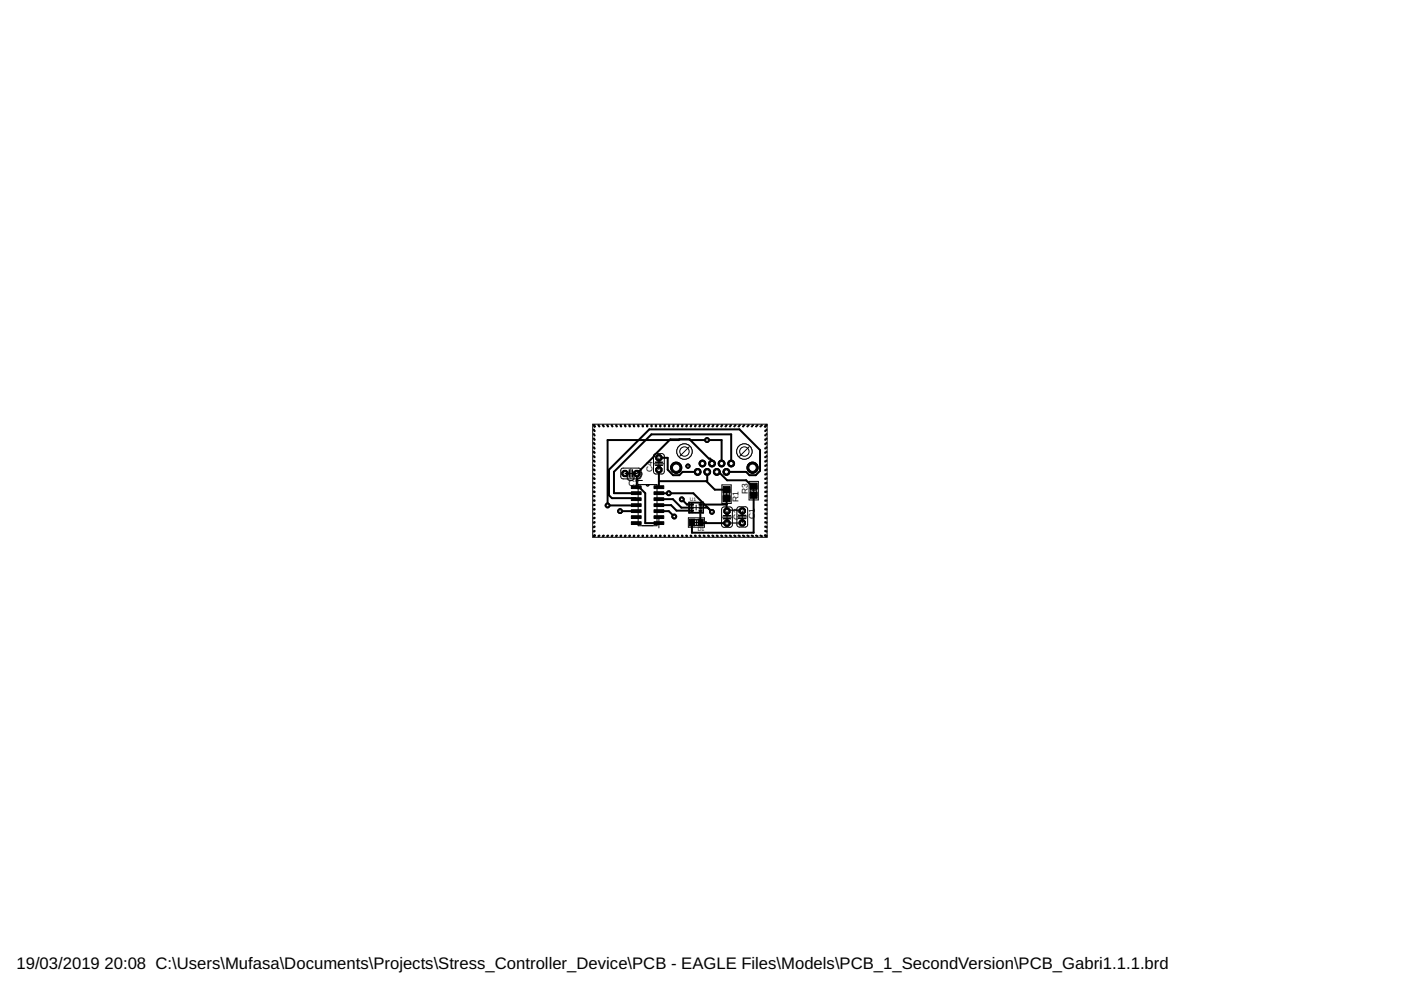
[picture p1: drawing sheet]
<svg xmlns="http://www.w3.org/2000/svg" width="297mm" height="210mm" viewBox="0 0 297 210" stroke-linecap="round" stroke-linejoin="round" font-family="sans-serif">
<defs><g id="words">
<g font-size="3.5">
<text x="3.5" y="205.4">19/03/2019</text>
<text x="22.2" y="205.4">20:08 C:\Users\Mufasa\Documents\Projects\Stress_Controller_Device\PCB - EAGLE Files\Models\PCB_1_SecondVersion\PCB_Gabri1.1.1.brd</text>
</g>
<text font-size="2.9" x="132.7" y="102">U2</text>
<g font-size="1.8">
<text x="138.3" y="100.1" transform="rotate(-90 138.3 100.1)">C4</text>
<text x="133.3" y="103">C3</text>
<text x="156.6" y="106.4" transform="rotate(-90 156.6 106.4)">R1</text>
<text x="158.5" y="104.7" transform="rotate(-90 158.5 104.7)">R3</text>
<text x="156.8" y="110.2" transform="rotate(-90 156.8 110.2)">C2</text>
<text x="160" y="110.1" transform="rotate(-90 160 110.1)">C1</text>
</g>
<g font-size="1.1">
<text x="146.2" y="106.1">U1</text>
<text x="148" y="112.6">D1</text>
</g>
</g></defs>
<g fill="none" stroke="#000" stroke-width=".42">
<path d="M125.9 91.1v.1M125.9 92v.1M125.9 93v.1M125.9 93.9v.1M125.9 94.8v.2M125.9 95.8v.1M125.9 96.7v.1M125.9 97.6v.1M125.9 98.6v.1M125.9 99.5v.1M126 90.1l-.1 .2M126.9 90.1h.1"/>
<path d="M127.8 90.1h.1M128.7 90.1h.1M129.6 90.1h.2M130.6 90.1h.1M131.5 90.1h.2M132.5 90.1h.1M133.4 90.1h.1M134.3 90.1h.2M135.3 90.1h.1M136.2 90.1h.1M137.1 90.1h.2M138.1 90.1h.1"/>
<path d="M139 90.1h.1M139.9 90.1h.2M140.9 90.1h.1M141.8 90.1h.1M142.7 90.1h.2M143.7 90.1h.1M144.6 90.1h.1M145.5 90.1h.2M146.5 90.1h.1M147.4 90.1h.1M148.4 90.1h.1M149.3 90.1h.1"/>
<path d="M149.9 93.3h-3.6l-.1-.1h-2.1l-.2 .1h-15.1v13.9M150.2 90.1h.1M151.2 90.1h.1M152.1 90.1h.1M153 90.1h.1M154 90.1h.1M154.9 90.1h.1M155.8 90.1h.2M156.8 90.1h.1M157.7 90.1h.1M158.6 90.1h.1M159.6 90.1h.1"/>
<path d="M160.5 90.1h.1M161.4 90.1h.2M162.4 90.1l.1 .2M162.5 91.1v.1M162.5 92v.1M162.5 93v.1M162.5 93.9v.1M162.5 94.8v.2M162.5 95.8v.1M162.5 96.7v.1M162.5 97.6v.1M162.5 98.6v.1"/>
<path d="M162.5 99.5v.1M125.9 100.4v.2M125.9 101.4v.1M125.9 102.3v.1M125.9 103.3v.1M125.9 104.2v.1M125.9 105.1v.1M125.9 106.1v.1M125.9 107v.1M125.9 107.9v.2M125.9 108.9v.1M125.9 109.8v.1"/>
<path d="M125.9 110.7v.2M125.9 111.7v.1M125.9 112.6v.1M125.9 113.5l.1 .2M126.9 113.7h.1M127.8 113.7h.1M128.7 113.7h.1M129.6 113.7h.2M130.6 113.7h.1M131.5 113.7h.2M132.5 113.7h.1M133.4 113.7h.1"/>
<path d="M134.3 113.7h.2M135.3 113.7h.1M136.2 113.7h.1M137.1 113.7h.2M138.1 113.7h.1M139 113.7h.1M139.9 113.7h.2M140.9 113.7h.1M141.8 104.6h5.2l3.9 3.9M141.8 113.7h.1M142.7 113.7h.2M143.7 113.7h.1"/>
<path d="M144.6 113.7h.1M145.5 113.7h.2M146.5 113.7h.1M147.4 113.7h.1M148.4 113.7h.1M149.3 113.7h.1M150.2 113.7h.1M151.2 113.7h.1M152.1 113.7h.1M153 113.7h.1M154 113.7h.1M154.9 113.7h.1"/>
<path d="M155.8 113.7h.2M156.8 113.7h.1M157.7 113.7h.1M158.6 113.7h.1M159.6 113.7h.1M160.5 113.7h.1M161.4 113.7h.2M162.5 113.5l-.1 .2M162.5 100.4v.2M162.5 101.4v.1M162.5 102.3v.1M162.5 103.3v.1"/>
<path d="M162.5 104.2v.1M162.5 105.1v.1M162.5 106.1v.1M162.5 107v.1M162.5 107.9v.2M162.5 108.9v.1M162.5 109.8v.1M162.5 110.7v.2M162.5 111.7v.1M162.5 112.6v.1"/>
</g>
<circle cx="157.4" cy="108.3" r=".71" fill="#000" stroke="#000" stroke-width=".21"/>
<circle cx="157.4" cy="108.3" r=".4" fill="#fff" stroke="#000" stroke-width=".21"/>
<circle cx="157.4" cy="110.9" r=".71" fill="#000" stroke="#000" stroke-width=".21"/>
<circle cx="157.4" cy="110.9" r=".4" fill="#fff" stroke="#000" stroke-width=".21"/>
<circle cx="154.1" cy="108.4" r=".71" fill="#000" stroke="#000" stroke-width=".21"/>
<circle cx="154.1" cy="108.4" r=".4" fill="#fff" stroke="#000" stroke-width=".21"/>
<circle cx="154.1" cy="110.9" r=".71" fill="#000" stroke="#000" stroke-width=".21"/>
<circle cx="154.1" cy="110.9" r=".4" fill="#fff" stroke="#000" stroke-width=".21"/>
<circle cx="155" cy="98.3" r=".72" fill="#000" stroke="#000" stroke-width=".21"/>
<circle cx="155" cy="98.3" r=".44" fill="#fff" stroke="#000" stroke-width=".21"/>
<circle cx="154" cy="100.1" r=".72" fill="#000" stroke="#000" stroke-width=".21"/>
<circle cx="154" cy="100.1" r=".44" fill="#fff" stroke="#000" stroke-width=".21"/>
<circle cx="153" cy="98.3" r=".72" fill="#000" stroke="#000" stroke-width=".21"/>
<circle cx="153" cy="98.3" r=".44" fill="#fff" stroke="#000" stroke-width=".21"/>
<circle cx="152" cy="100.1" r=".72" fill="#000" stroke="#000" stroke-width=".21"/>
<circle cx="152" cy="100.1" r=".44" fill="#fff" stroke="#000" stroke-width=".21"/>
<circle cx="151" cy="98.3" r=".72" fill="#000" stroke="#000" stroke-width=".21"/>
<circle cx="151" cy="98.3" r=".44" fill="#fff" stroke="#000" stroke-width=".21"/>
<circle cx="149.9" cy="100.1" r=".72" fill="#000" stroke="#000" stroke-width=".21"/>
<circle cx="149.9" cy="100.1" r=".44" fill="#fff" stroke="#000" stroke-width=".21"/>
<circle cx="148.9" cy="98.3" r=".72" fill="#000" stroke="#000" stroke-width=".21"/>
<circle cx="148.9" cy="98.3" r=".44" fill="#fff" stroke="#000" stroke-width=".21"/>
<circle cx="147.9" cy="100.1" r=".72" fill="#000" stroke="#000" stroke-width=".21"/>
<circle cx="147.9" cy="100.1" r=".44" fill="#fff" stroke="#000" stroke-width=".21"/>
<circle cx="143.4" cy="99.2" r="1.19" fill="#000" stroke="#000" stroke-width=".21"/>
<circle cx="143.4" cy="99.2" r=".78" fill="#fff" stroke="#000" stroke-width=".21"/>
<circle cx="159.6" cy="99.2" r="1.19" fill="#000" stroke="#000" stroke-width=".21"/>
<circle cx="159.6" cy="99.2" r=".78" fill="#fff" stroke="#000" stroke-width=".21"/>
<circle cx="135" cy="100.4" r=".71" fill="#000" stroke="#000" stroke-width=".21"/>
<circle cx="135" cy="100.4" r=".4" fill="#fff" stroke="#000" stroke-width=".21"/>
<circle cx="132.5" cy="100.4" r=".71" fill="#000" stroke="#000" stroke-width=".21"/>
<circle cx="132.5" cy="100.4" r=".4" fill="#fff" stroke="#000" stroke-width=".21"/>
<circle cx="139.7" cy="99.6" r=".71" fill="#000" stroke="#000" stroke-width=".21"/>
<circle cx="139.7" cy="99.6" r=".4" fill="#fff" stroke="#000" stroke-width=".21"/>
<circle cx="139.7" cy="97.1" r=".71" fill="#000" stroke="#000" stroke-width=".21"/>
<circle cx="139.7" cy="97.1" r=".4" fill="#fff" stroke="#000" stroke-width=".21"/>
<circle cx="150.9" cy="108.5" r=".51" fill="#000" stroke="#000" stroke-width=".21"/>
<circle cx="150.9" cy="108.5" r=".3" fill="#fff" stroke="#000" stroke-width=".21"/>
<circle cx="141.8" cy="104.6" r=".51" fill="#000" stroke="#000" stroke-width=".21"/>
<circle cx="141.8" cy="104.6" r=".3" fill="#fff" stroke="#000" stroke-width=".21"/>
<circle cx="149.9" cy="93.3" r=".51" fill="#000" stroke="#000" stroke-width=".21"/>
<circle cx="149.9" cy="93.3" r=".3" fill="#fff" stroke="#000" stroke-width=".21"/>
<circle cx="128.8" cy="107.2" r=".51" fill="#000" stroke="#000" stroke-width=".21"/>
<circle cx="128.8" cy="107.2" r=".3" fill="#fff" stroke="#000" stroke-width=".21"/>
<circle cx="144.5" cy="105.9" r=".51" fill="#000" stroke="#000" stroke-width=".21"/>
<circle cx="144.5" cy="105.9" r=".3" fill="#fff" stroke="#000" stroke-width=".21"/>
<circle cx="143" cy="109.5" r=".51" fill="#000" stroke="#000" stroke-width=".21"/>
<circle cx="143" cy="109.5" r=".3" fill="#fff" stroke="#000" stroke-width=".21"/>
<circle cx="131.5" cy="108.4" r=".51" fill="#000" stroke="#000" stroke-width=".21"/>
<circle cx="131.5" cy="108.4" r=".3" fill="#fff" stroke="#000" stroke-width=".21"/>
<circle cx="145.9" cy="98.8" r=".44" fill="#000" stroke="#000" stroke-width=".21"/>
<circle cx="145.9" cy="98.8" r=".25" fill="#fff" stroke="#000" stroke-width=".21"/>
<g fill="#000" stroke="#000" stroke-width=".21">
<path d="M133.9 103h2v.6h-2zM133.9 104.3h2v.6h-2zM133.9 105.5h2v.6h-2zM133.9 106.8h2v.6h-2zM133.9 108.1h2v.6h-2zM133.9 109.3h2v.6h-2zM133.9 110.6h2v.6h-2zM138.7 110.6h2v.6h-2zM138.7 109.3h2v.6h-2zM138.7 108.1h2v.6h-2zM138.7 106.8h2v.6h-2zM138.7 105.5h2v.6h-2z"/>
<path d="M138.7 104.3h2v.6h-2zM138.7 103h2v.6h-2zM146.2 110.1h1.1v1.4h-1.1zM146.5 108.1h.5v.3h-.5zM146.5 107.5h.5v.3h-.5zM146.5 106.8h.5v.3h-.5zM148 110.1h1.1v1.4h-1.1zM148.2 108.1h.6v.3h-.6zM148.2 107.5h.6v.3h-.6zM148.2 106.8h.6v.3h-.6zM153.3 103.2h1.5v1.3h-1.5zM153.3 105.1h1.5v1.3h-1.5z"/>
<path d="M159 104.3h1.5v1.3h-1.5zM159 102.4h1.5v1.3h-1.5z"/>
<circle cx="157.4" cy="108.3" r=".71"/>
</g>
<path d="M157.4 108.3l-.3-.1h-2.7l-.3 .2M157.4 110.9h-3.3" fill="none" stroke="#000" stroke-width=".25"/>
<g fill="none" stroke="#000" stroke-width=".42">
<path d="M126.1 91.3v.1M126.1 92.2v.2M126.1 93.2v.1M126.1 94.1v.1M126.1 95v.1M126.1 95.9v.1M126.1 96.9v.1M126.1 97.8v.1M126.1 98.7v.1M126.1 99.6v.1M126.2 90.4l-.1 .1M127 90.4h.1"/>
<path d="M127.9 90.4h.1M128.8 90.4h.1M129.8 90.4h.1M130.7 90.4h.1M131.6 90.4h.1M132.5 90.4h.2M133.5 90.4h.1M134.4 90.4h.1M135.3 90.4h.1M136.2 90.4h.2M137.2 90.4h.1M138.1 90.4h.1"/>
<path d="M139 90.4h.1M139.7 99.6v3.7M139.7 97.1h1.9v2.5l1.1 1.2h1.3l.7-.7h3.2M139.9 90.4h.2M140.9 90.4h.1M141.8 90.4h.1M142.7 90.4h.1M143.6 90.4h.1M144.6 90.4h.1M145.5 90.4h.1M146.4 90.4h.1M147.3 90.4h.1"/>
<path d="M148.3 90.4h.1M149.2 90.4h.1M149.9 93.3h3.1v5M150.1 90.4h.1M151 98.3v-.7l-.4-.4h-.3l-4.1-4h-4.1l-7.1 7.2v2.8l-.1 .2 .2 .1h.6l1.1 1.1v6.3h2.9M151 90.4h.2M152 90.4h.1M152.9 90.4h.1M153.8 90.4h.1M154.7 90.4h.1M155 98.3v-6.2h-16.9l-7.9 7.9v4.6h4.7M155.7 90.4h.1"/>
<path d="M156.6 90.4h.1M157.5 90.4h.1M158.4 90.4h.1M159.4 90.4h.1M160.3 90.4h.1M161.2 90.4h.1M162.1 90.4l.1 .1M162.2 91.3v.1M162.2 92.2v.2M162.2 93.2v.1M162.2 94.1v.1M162.2 95v.1"/>
<path d="M162.2 95.9v.1M162.2 96.9v.1M162.2 97.8v.1M162.2 98.7v.1M162.2 99.6v.1M126.1 100.5v.1M126.1 101.5v.1M126.1 102.4v.1M126.1 103.3v.1M126.1 104.2v.2M126.1 105.2v.1M126.1 106.1v.1"/>
<path d="M126.1 107v.1M126.1 107.9v.1M126.1 108.8v.2M126.1 109.8v.1M126.1 110.7v.1M126.1 111.6v.1M126.1 112.5v.1M126.1 113.5l.1 .1M127 113.6h.1M127.9 113.6h.1M128.8 113.6h.1M129.8 113.6h.1"/>
<path d="M130.7 113.6h.1M131.5 108.4h3.4M131.6 113.6h.1M132.5 113.6h.2M133.5 113.6h.1M134.4 113.6h.1M134.9 107.1l-6.1 .1M135.3 113.6h.1M136.2 113.6h.2M137.2 113.6h.1M138.1 113.6h.1M139 113.6h.1"/>
<path d="M139.7 107.1h2.6l1.1 1.2h3.3M139.7 103.3h.1M139.7 104.6h.1M139.7 105.8h3l1.8 1.8h2.2M139.7 104.6h2.1M139.7 108.4h2.1l1.2 1.1M139.9 113.6h.2M140.9 113.6h.1M141.8 113.6h.1M142.7 113.6h.1M143.6 113.6h.1M144.5 105.9l1.1 1.1h1.1"/>
<path d="M144.6 113.6h.1M145.5 113.6h.1M146.4 113.6h.1M147.3 113.6h.1M148.3 113.6h.1M148.5 107h5.6M148.5 107.6h1.6l.8 .9M148.5 108.3v2.6h5.8M149.2 113.6h.1M149.8 102l1.8 1.8h2.5M149.9 100.1v1.9h-10.2M150.1 113.6h.1"/>
<path d="M151 113.6h.2M152 113.6h.1M152 100.1h.4l1.8 1.7h4l1.2 1.3h.4M152.9 113.6h.1M153.8 113.6h.1M154 100.1h4.2l.7 .7h1.3l.9-1v-4.4l-4.3-4.4h-19.1l-8.6 8.6v5.4l.6 .6h5l.2 .2M154.1 105.7v2.6h.1M154.7 113.6h.1M155.7 113.6h.1M156.6 113.6h.1M157.5 113.6h.1M158.4 113.6h.1"/>
<path d="M159.4 113.6h.1M159.8 105v7.9h-13.1v-2.1M160.3 113.6h.1M161.2 113.6h.1M162.2 113.5l-.1 .1M162.2 100.5v.1M162.2 101.5v.1M162.2 102.4v.1M162.2 103.3v.1M162.2 104.2v.2M162.2 105.2v.1M162.2 106.1v.1"/>
<path d="M162.2 107v.1M162.2 107.9v.1M162.2 108.8v.2M162.2 109.8v.1M162.2 110.7v.1M162.2 111.6v.1M162.2 112.5v.1"/>
</g>
<circle cx="157.4" cy="108.3" r=".4" fill="#fff" stroke="#000" stroke-width=".21"/>
<circle cx="157.4" cy="110.9" r=".71" fill="#000" stroke="#000" stroke-width=".21"/>
<circle cx="157.4" cy="110.9" r=".4" fill="#fff" stroke="#000" stroke-width=".21"/>
<circle cx="154.1" cy="108.4" r=".71" fill="#000" stroke="#000" stroke-width=".21"/>
<circle cx="154.1" cy="108.4" r=".4" fill="#fff" stroke="#000" stroke-width=".21"/>
<circle cx="154.1" cy="110.9" r=".71" fill="#000" stroke="#000" stroke-width=".21"/>
<circle cx="154.1" cy="110.9" r=".4" fill="#fff" stroke="#000" stroke-width=".21"/>
<circle cx="155" cy="98.3" r=".72" fill="#000" stroke="#000" stroke-width=".21"/>
<circle cx="155" cy="98.3" r=".44" fill="#fff" stroke="#000" stroke-width=".21"/>
<circle cx="154" cy="100.1" r=".72" fill="#000" stroke="#000" stroke-width=".21"/>
<circle cx="154" cy="100.1" r=".44" fill="#fff" stroke="#000" stroke-width=".21"/>
<circle cx="153" cy="98.3" r=".72" fill="#000" stroke="#000" stroke-width=".21"/>
<circle cx="153" cy="98.3" r=".44" fill="#fff" stroke="#000" stroke-width=".21"/>
<circle cx="152" cy="100.1" r=".72" fill="#000" stroke="#000" stroke-width=".21"/>
<circle cx="152" cy="100.1" r=".44" fill="#fff" stroke="#000" stroke-width=".21"/>
<circle cx="151" cy="98.3" r=".72" fill="#000" stroke="#000" stroke-width=".21"/>
<circle cx="151" cy="98.3" r=".44" fill="#fff" stroke="#000" stroke-width=".21"/>
<circle cx="149.9" cy="100.1" r=".72" fill="#000" stroke="#000" stroke-width=".21"/>
<circle cx="149.9" cy="100.1" r=".44" fill="#fff" stroke="#000" stroke-width=".21"/>
<circle cx="148.9" cy="98.3" r=".72" fill="#000" stroke="#000" stroke-width=".21"/>
<circle cx="148.9" cy="98.3" r=".44" fill="#fff" stroke="#000" stroke-width=".21"/>
<circle cx="147.9" cy="100.1" r=".72" fill="#000" stroke="#000" stroke-width=".21"/>
<circle cx="147.9" cy="100.1" r=".44" fill="#fff" stroke="#000" stroke-width=".21"/>
<circle cx="143.4" cy="99.2" r="1.19" fill="#000" stroke="#000" stroke-width=".21"/>
<circle cx="143.4" cy="99.2" r=".78" fill="#fff" stroke="#000" stroke-width=".21"/>
<circle cx="159.6" cy="99.2" r="1.19" fill="#000" stroke="#000" stroke-width=".21"/>
<circle cx="159.6" cy="99.2" r=".78" fill="#fff" stroke="#000" stroke-width=".21"/>
<circle cx="135" cy="100.4" r=".71" fill="#000" stroke="#000" stroke-width=".21"/>
<circle cx="135" cy="100.4" r=".4" fill="#fff" stroke="#000" stroke-width=".21"/>
<circle cx="132.5" cy="100.4" r=".71" fill="#000" stroke="#000" stroke-width=".21"/>
<circle cx="132.5" cy="100.4" r=".4" fill="#fff" stroke="#000" stroke-width=".21"/>
<circle cx="139.7" cy="99.6" r=".71" fill="#000" stroke="#000" stroke-width=".21"/>
<circle cx="139.7" cy="99.6" r=".4" fill="#fff" stroke="#000" stroke-width=".21"/>
<circle cx="139.7" cy="97.1" r=".71" fill="#000" stroke="#000" stroke-width=".21"/>
<circle cx="139.7" cy="97.1" r=".4" fill="#fff" stroke="#000" stroke-width=".21"/>
<circle cx="150.9" cy="108.5" r=".51" fill="#000" stroke="#000" stroke-width=".21"/>
<circle cx="150.9" cy="108.5" r=".3" fill="#fff" stroke="#000" stroke-width=".21"/>
<circle cx="141.8" cy="104.6" r=".51" fill="#000" stroke="#000" stroke-width=".21"/>
<circle cx="141.8" cy="104.6" r=".3" fill="#fff" stroke="#000" stroke-width=".21"/>
<circle cx="149.9" cy="93.3" r=".51" fill="#000" stroke="#000" stroke-width=".21"/>
<circle cx="149.9" cy="93.3" r=".3" fill="#fff" stroke="#000" stroke-width=".21"/>
<circle cx="128.8" cy="107.2" r=".51" fill="#000" stroke="#000" stroke-width=".21"/>
<circle cx="128.8" cy="107.2" r=".3" fill="#fff" stroke="#000" stroke-width=".21"/>
<circle cx="144.5" cy="105.9" r=".51" fill="#000" stroke="#000" stroke-width=".21"/>
<circle cx="144.5" cy="105.9" r=".3" fill="#fff" stroke="#000" stroke-width=".21"/>
<circle cx="143" cy="109.5" r=".51" fill="#000" stroke="#000" stroke-width=".21"/>
<circle cx="143" cy="109.5" r=".3" fill="#fff" stroke="#000" stroke-width=".21"/>
<circle cx="131.5" cy="108.4" r=".51" fill="#000" stroke="#000" stroke-width=".21"/>
<circle cx="131.5" cy="108.4" r=".3" fill="#fff" stroke="#000" stroke-width=".21"/>
<circle cx="145.9" cy="98.8" r=".44" fill="#000" stroke="#000" stroke-width=".21"/>
<circle cx="145.9" cy="98.8" r=".25" fill="#fff" stroke="#000" stroke-width=".21"/>
<g fill="none" stroke="#000" stroke-width=".21">
<path d="M125.7 89.9h36.9v24h-36.9zM131.8 99.3h3.8l.3 .5-.1 1.5-.4 .2-3.6-.1-.2-.4v-1.2zM133.8 99.4v2M138.7 96.4l.4-.2h1.2l.5 .2v3.6l-.3 .5h-1.4l-.4-.2zM138.7 98.3h2M139.7 97.1v2.5M132.5 100.4h2.5M134.9 103.3h.4M134.9 104.6h.4M134.9 105.8h.4M134.9 107.1h.4M134.9 108.4h.4"/>
<path d="M134.9 109.6h.4M134.9 110.9h.4M135.3 102.7h4v8.8h-4zM137 102.7l.2 .3 .4-.3M138.7 110.9h2M139.3 103.3h.4M139.3 104.6h.4M139.3 105.8h.4M139.3 107.1h.4M139.3 108.4h.4M139.3 109.6h.4M139.7 109.9v2"/>
<path d="M145.9 109.8h3.5v2h-3.5zM146.6 106.6h2v2h-2zM146.6 110.2h2.1v1.2h-2.1zM147.1 107.6h1M147.2 110.8h.9M147.6 107.1v1M147.7 110.3v1M153.1 102.8h1.9v3.9h-1.9zM153.1 107.7l.4-.2h1.3l.5 .3v3.5l-.4 .5h-1.5l-.4-.4zM153.1 109.6h2.1M153.4 104.4v.8M153.6 104.8h.9"/>
<path d="M154.1 104.4v.8M154.1 108.4v2.5M154.7 104.4v.8M156.4 109.6h2M156.4 107.5l1.6-.1 .5 .4v3.5l-.2 .4-1.6 .1-.4-.4-.1-3.5zM157.4 108.3v2.6M158.8 102.1h2v3.9h-2zM159.2 103.6v.8M159.4 104h.8M159.8 103.6v.8M160.4 103.6v.8"/>
<circle cx="157.8" cy="95.7" r="1.63"/>
</g>
<path d="M146.1 106.5v2.3zM146 108.7l3.2 .1zM146.6 110.2h.6v1.2h-.6zM148.1 110.2h.6v1.2h-.6zM146.1 106.5l3.1 .1h-3.1zM149 106.5h.2l-.1 2.3zM153.4 105.2h1.3v.6h-1.3zM153.4 103.7h1.3v.7h-1.3zM159.1 103h1.4v.6h-1.4zM159.1 104.5h1.4v.6h-1.4z" fill="#000" stroke="#000" stroke-width=".21"/>
<path d="M133.4 99.6v1.6M134.1 99.6v1.6M138.9 98.6h1.6M138.9 98h1.6M153.4 109.3h1.5M153.4 110h1.5M156.6 109.3h1.5M156.6 109.9h1.5" fill="none" stroke="#000" stroke-width=".32"/>
<g fill="#000" stroke="#000" stroke-width=".21">
<path d="M145.6 106.8h.2v.2h-.2z" fill-rule="evenodd"/>
<path d="M149.5 110.7h.3v.2h-.3z" fill-rule="evenodd"/>
</g>
<circle cx="157.8" cy="95.7" r="1.63" fill="#fff" stroke="#000" stroke-width=".21"/>
<circle cx="145.1" cy="95.7" r="1.63" fill="none" stroke="#000" stroke-width=".21"/>
<circle cx="145.1" cy="95.7" r="1.63" fill="#fff" stroke="#000" stroke-width=".21"/>
<g fill="none" stroke="#000" stroke-width=".21">
<path d="M146.1 94.7l-2 2.1M158.8 94.7l-2 2.1"/>
<circle cx="145.1" cy="95.7" r=".99"/>
<circle cx="157.8" cy="95.7" r=".99"/>
</g>
<use href="#words"/>
</svg>
